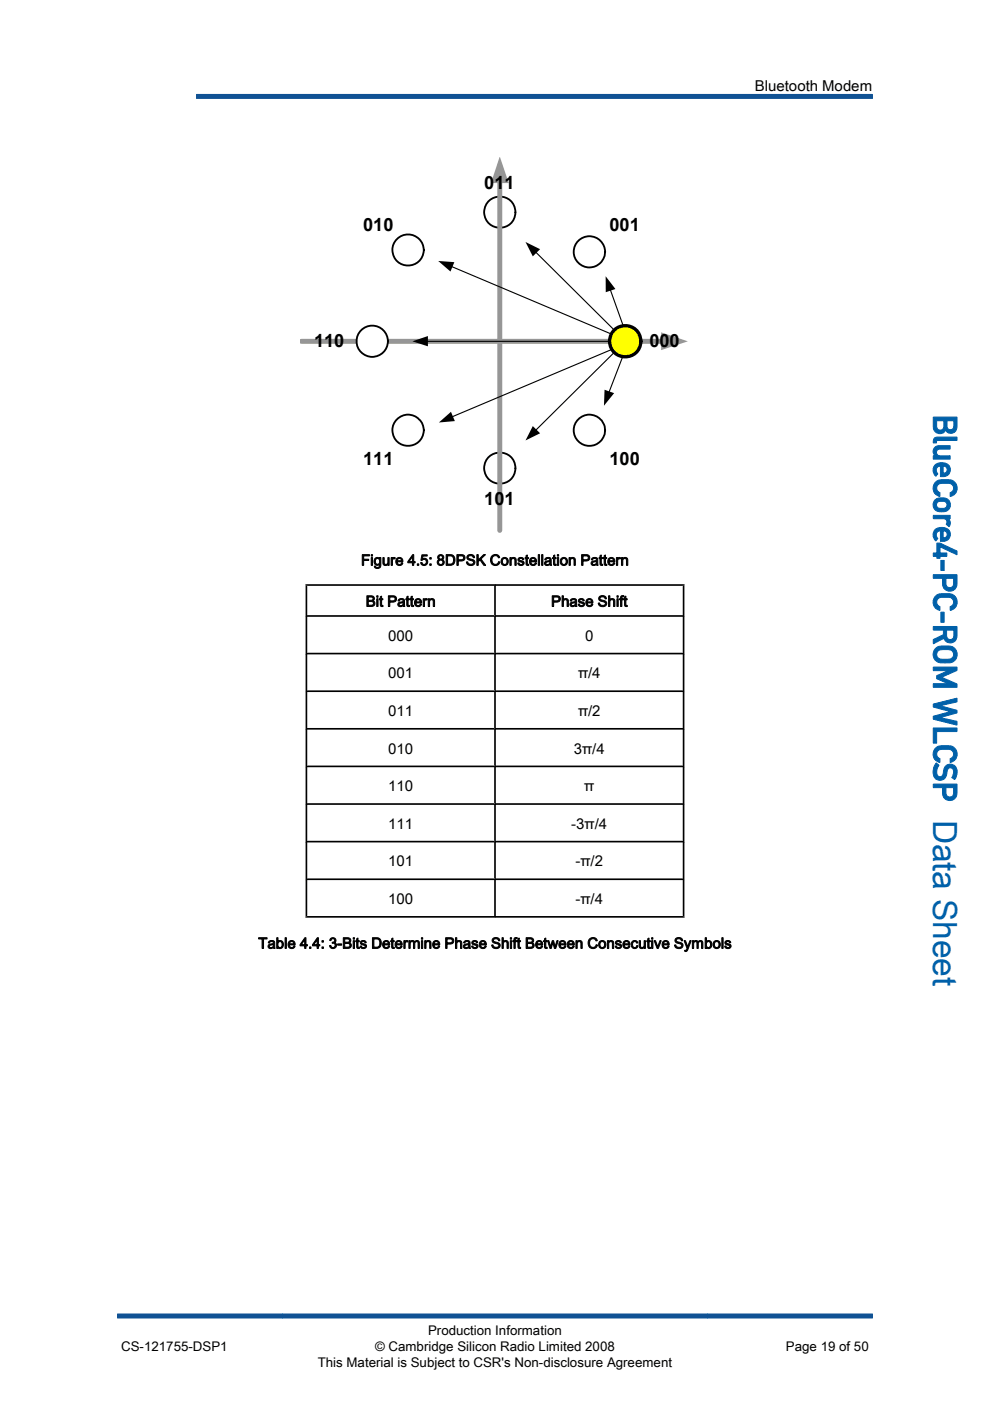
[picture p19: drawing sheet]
<svg xmlns="http://www.w3.org/2000/svg" width="210mm" height="297mm" viewBox="0 0 210 297" stroke-linecap="round" stroke-linejoin="round" font-family="sans-serif">
<defs><g id="words">
<text font-size="7.1" fill="#0060a9" x="198" y="87.9" transform="rotate(90 198 87.9)">_äìÉ`çêÉQJm`Jolj=ti`pm Data Sheet</text>
<g font-size="3.9">
<text x="102.7" y="40">011</text>
<text x="77" y="49.1">010</text>
<text x="129.3" y="49.1">001</text>
<text x="66.6" y="73.6">110</text>
<text x="137.7" y="73.6">000</text>
<text x="77" y="98.6">111</text>
<text x="129.3" y="98.6">100</text>
<text x="102.7" y="107">101</text>
</g>
<g font-size="3.2">
<text x="160.1" y="19.3">Bluetooth Modem</text>
<text x="76.6" y="119.9">Figure 4.5: 8DPSK Constellation Pattern</text>
<text x="77.6" y="128.6">Bit Pattern</text>
<text x="116.9" y="128.6">Phase Shift</text>
<text x="82.3" y="135.8">000</text>
<text x="124.1" y="135.8">0</text>
<text x="82.3" y="143.8">001</text>
<text x="122.6" y="143.8">π/4</text>
<text x="82.3" y="151.8">011</text>
<text x="122.6" y="151.8">π/2</text>
<text x="82.3" y="159.8">010</text>
<text x="121.7" y="159.8">3π/4</text>
<text x="82.3" y="167.7">110</text>
<text x="123.9" y="167.7">π</text>
<text x="82.3" y="175.7">111</text>
<text x="121.2" y="175.7">-3π/4</text>
<text x="82.3" y="183.7">101</text>
<text x="122.1" y="183.7">-π/2</text>
<text x="82.3" y="191.7">100</text>
<text x="122.1" y="191.7">-π/4</text>
<text x="54.8" y="201.1">Table 4.4: 3-Bits Determine Phase Shift Between Consecutive Symbols</text>
</g>
<g font-size="2.8">
<text x="25.7" y="286.4">CS-121755-DSP1</text>
<text x="79.6" y="286.4">© Cambridge Silicon Radio Limited 2008</text>
<text x="90.8" y="283.1">Production Information</text>
<text x="166.7" y="286.4">Page 19 of 50</text>
<text x="67.4" y="289.8">This Material is Subject to CSR's Non-disclosure Agreement</text>
</g>
</g></defs>
<path d="M63.9 72.4h76.8" fill="none" stroke="#969696" stroke-width="1.1"/>
<path d="M140.2 70.5l5.7 1.9-5.7 1.8z" fill="#969696"/>
<circle cx="79" cy="72.3" r="3.3" fill="#fff"/>
<circle cx="79" cy="72.3" r="3.3" fill="none" stroke="#000" stroke-width=".39"/>
<circle cx="86.6" cy="53" r="3.3" fill="#fff"/>
<circle cx="86.6" cy="53" r="3.3" fill="none" stroke="#000" stroke-width=".39"/>
<circle cx="106" cy="45" r="3.3" fill="#fff"/>
<circle cx="106" cy="45" r="3.3" fill="none" stroke="#000" stroke-width=".39"/>
<circle cx="125" cy="53.4" r="3.3" fill="#fff"/>
<circle cx="125" cy="53.4" r="3.3" fill="none" stroke="#000" stroke-width=".39"/>
<circle cx="132.6" cy="72.4" r="3.3" fill="#ff0"/>
<circle cx="132.6" cy="72.4" r="3.3" fill="none" stroke="#000" stroke-width=".71"/>
<circle cx="125" cy="91.2" r="3.3" fill="#fff"/>
<circle cx="125" cy="91.2" r="3.3" fill="none" stroke="#000" stroke-width=".39"/>
<circle cx="106" cy="99.2" r="3.3" fill="#fff"/>
<circle cx="106" cy="99.2" r="3.3" fill="none" stroke="#000" stroke-width=".39"/>
<circle cx="86.6" cy="91.2" r="3.3" fill="#fff"/>
<circle cx="86.6" cy="91.2" r="3.3" fill="none" stroke="#000" stroke-width=".39"/>
<path d="M106 38.4v74.1" fill="none" stroke="#969696" stroke-width="1.1"/>
<path d="M106 33.4l1.9 5.4h-3.8z" fill="#969696"/>
<path d="M95.7 56.5l34 14.3M113.6 53.4l16.7 16.6M90.5 72.4h38.8M129.4 61.4l2.8 7.7M129.8 74.1l-34 14.3M130.3 74.7l-16.7 16.6M132.1 75.6l-3 7.6" fill="none" stroke="#000" stroke-width=".24"/>
<path d="M92.9 55.3l3.5 .3-.9 2zM111.5 51.3l3.1 1.5-1.6 1.6zM87.5 72.4l3.3-1.2v2.2zM128.5 58.6l2 2.7-2 .7zM93.1 89.6l2.6-2.3 .8 2zM113 90.3l1.6 1.6-3.1 1.5zM128.2 82.6l2.1 .8-2.2 2.6z" fill="#000"/>
<g fill="none" stroke="#000" stroke-width=".35">
<path d="M64.8 130.6h80.4M64.8 138.6h80.4M64.8 124h80.4M65 123.9v70.7M105 123.9v70.7M145 123.9v70.7M64.8 146.6h80.4M64.8 154.5h80.4M64.8 162.5h80.4M64.8 170.5h80.4M64.8 178.4h80.4M64.8 186.4h80.4"/>
<path d="M64.8 194.4h80.4"/>
</g>
<path d="M41.7 20.4h143.3M25 279h160" fill="none" stroke="#105294" stroke-width="1.1"/>
<use href="#words"/>
</svg>
